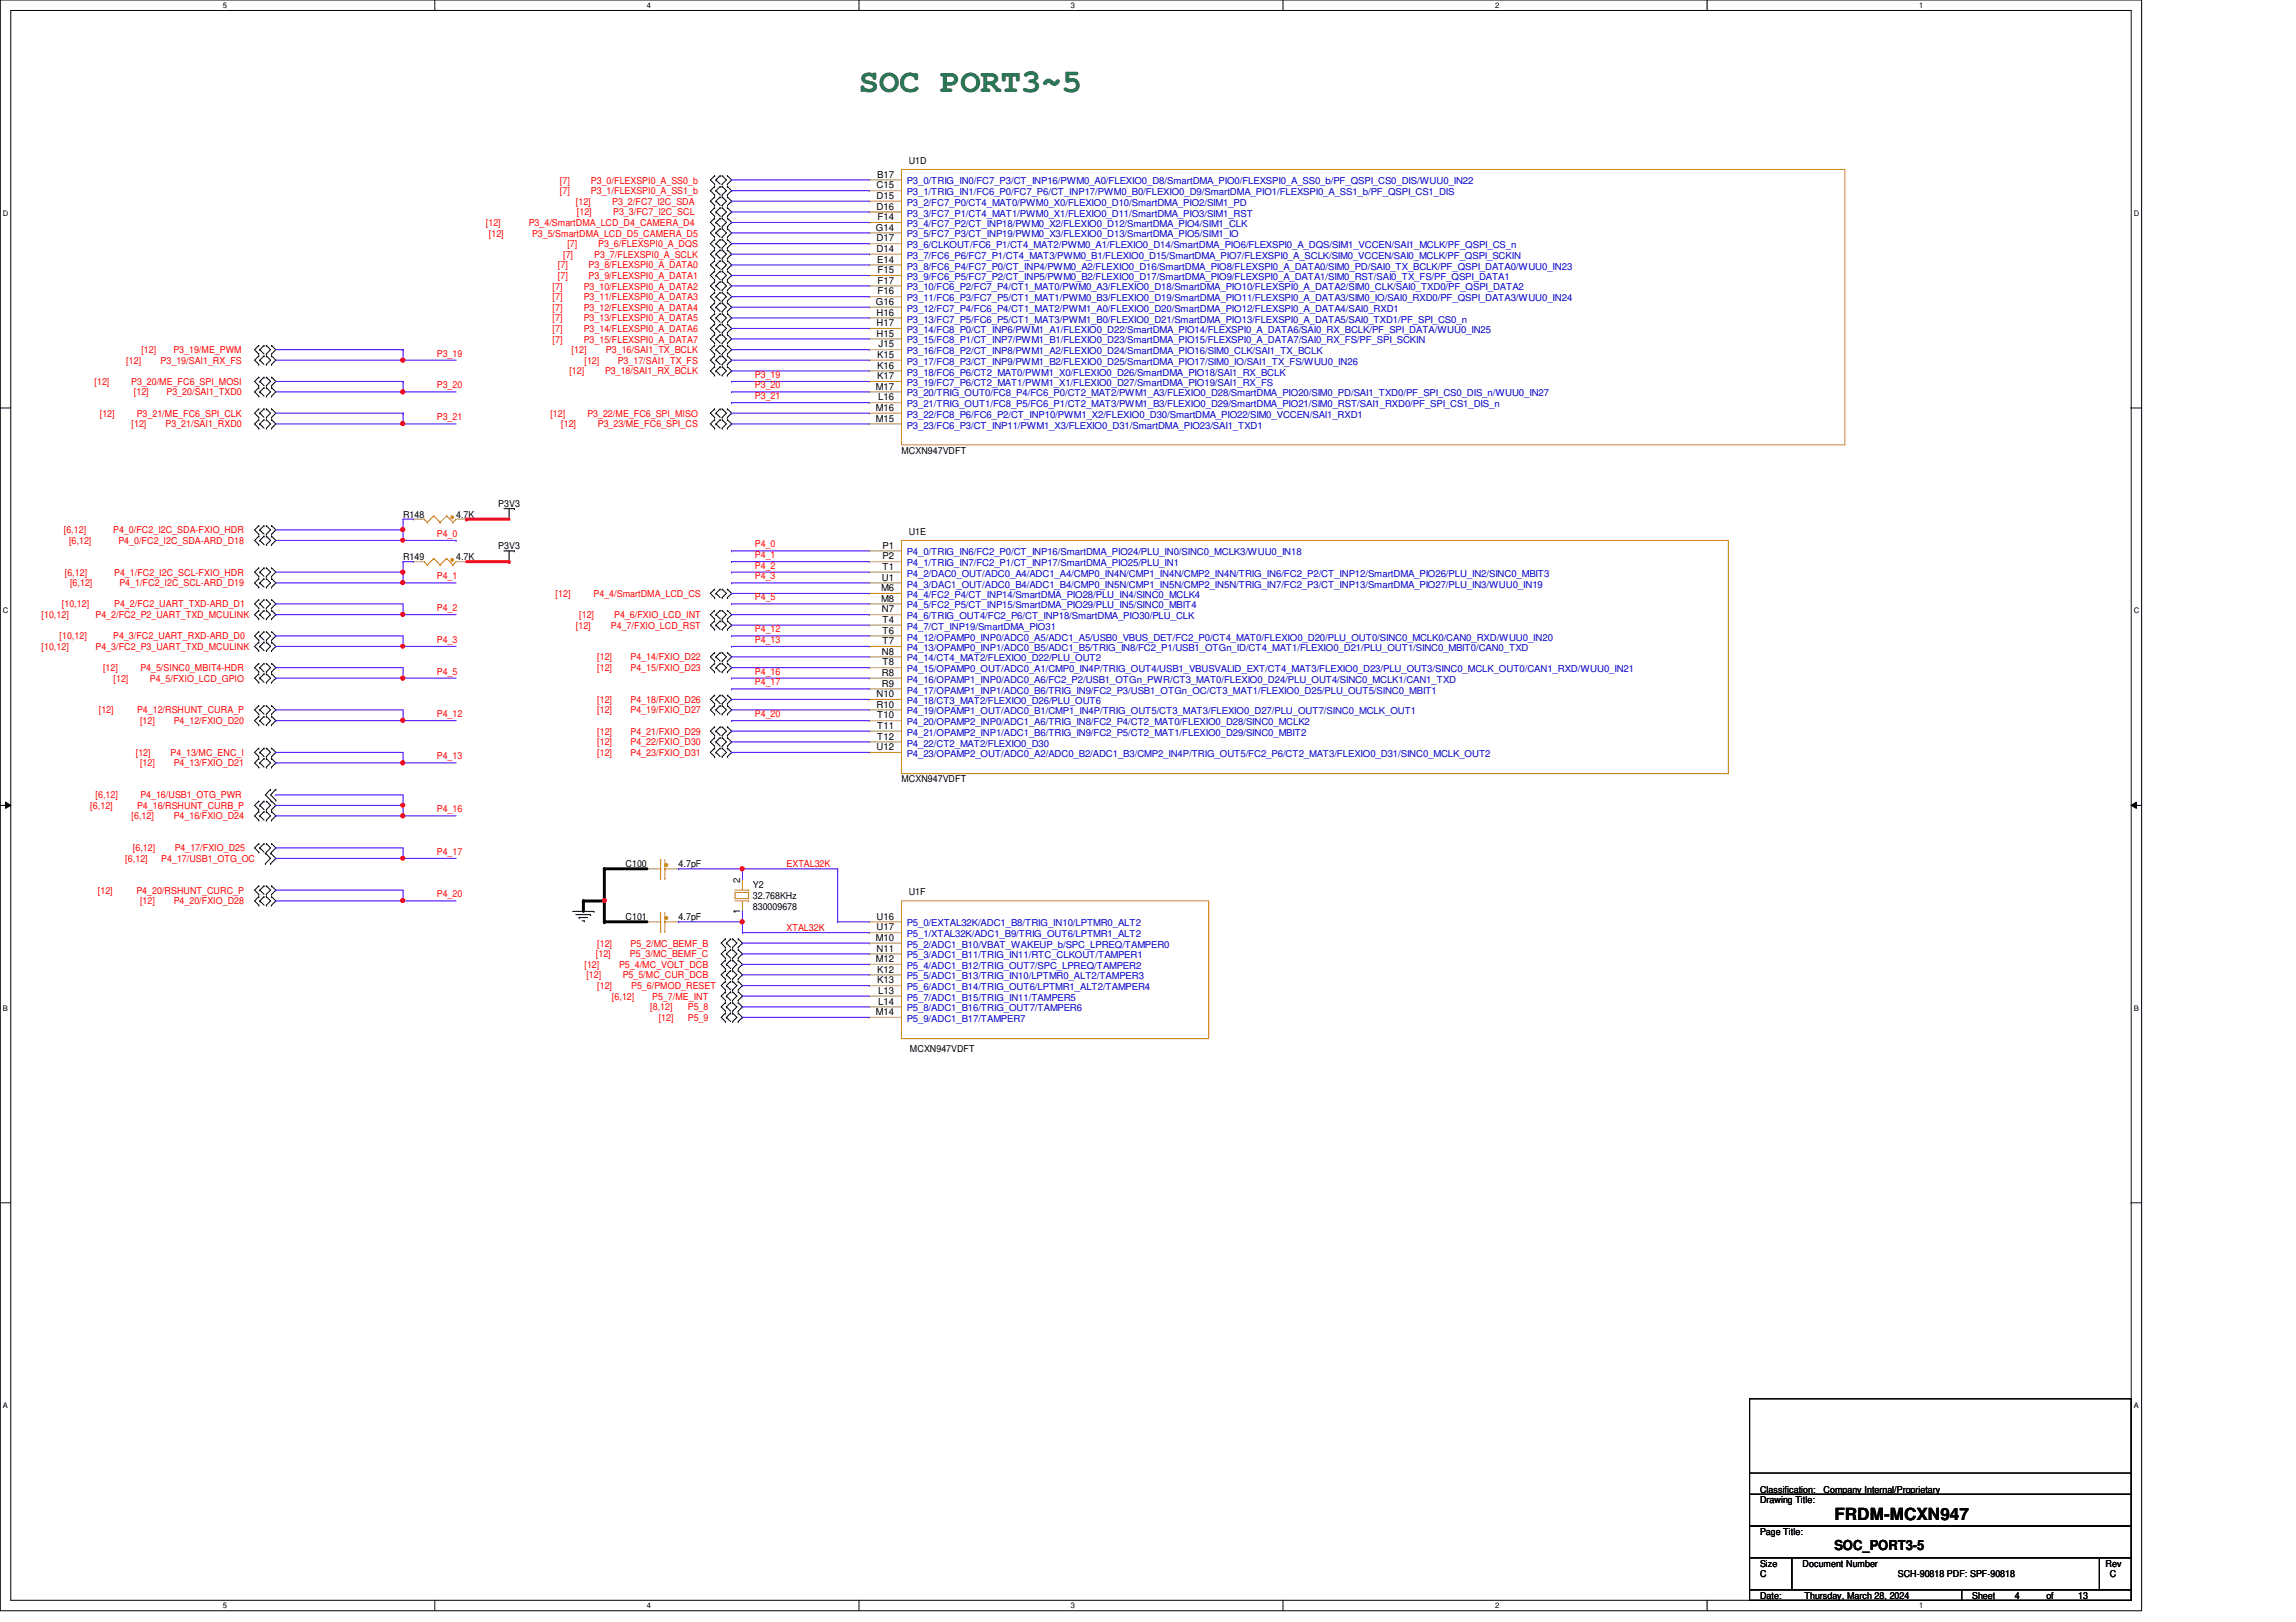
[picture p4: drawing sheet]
<svg xmlns="http://www.w3.org/2000/svg" width="297mm" height="210mm" viewBox="0 0 297 210" stroke-linecap="round" stroke-linejoin="round" font-family="sans-serif">
<defs><g id="words">
<text font-size="4.4" fill="#008000" x="111.1" y="11.9">SOC PORT3~5</text>
<text font-size="2.2" x="237.3" y="196.8">FRDM-MCXN947</text>
<text font-size="1.8" x="237.3" y="200.5">SOC_PORT3-5</text>
<g font-size="1.2" fill="#f00">
<text x="72.4" y="23.7">[7]</text>
<text x="76.5" y="23.7">P3_0/FLEXSPI0_A_SS0_b</text>
<text x="62.9" y="29.3">[12]</text>
<text x="68.4" y="29.3">P3_4/SmartDMA_LCD_D4_CAMERA_D4</text>
<text x="72.4" y="25.1">[7]</text>
<text x="74.5" y="26.5">[12]</text>
<text x="74.6" y="27.9">[12]</text>
<text x="76.5" y="25.1">P3_1/FLEXSPI0_A_SS1_b</text>
<text x="79.2" y="26.5">P3_2/FC7_I2C_SDA</text>
<text x="79.3" y="27.9">P3_3/FC7_I2C_SCL</text>
<text x="63.2" y="30.6">[12]</text>
<text x="68.8" y="30.6">P3_5/SmartDMA_LCD_D5_CAMERA_D5</text>
<text x="72.2" y="34.7">[7]</text>
<text x="72.9" y="33.4">[7]</text>
<text x="73.4" y="32">[7]</text>
<text x="76.2" y="34.7">P3_8/FLEXSPI0_A_DATA0</text>
<text x="76.9" y="33.4">P3_7/FLEXSPI0_A_SCLK</text>
<text x="77.4" y="32">P3_6/FLEXSPI0_A_DQS</text>
<text x="71.5" y="37.5">[7]</text>
<text x="71.5" y="38.9">[7]</text>
<text x="71.5" y="40.2">[7]</text>
<text x="71.5" y="41.6">[7]</text>
<text x="72.2" y="36.1">[7]</text>
<text x="75.5" y="37.5">P3_10/FLEXSPI0_A_DATA2</text>
<text x="75.5" y="38.9">P3_11/FLEXSPI0_A_DATA3</text>
<text x="75.5" y="40.2">P3_12/FLEXSPI0_A_DATA4</text>
<text x="75.5" y="41.6">P3_13/FLEXSPI0_A_DATA5</text>
<text x="76.2" y="36.1">P3_9/FLEXSPI0_A_DATA1</text>
<text x="16.3" y="47.1">[12]</text>
<text x="18.3" y="45.7">[12]</text>
<text x="20.8" y="47.1">P3_19/SAI1_RX_FS</text>
<text x="22.4" y="45.7">P3_19/ME_PWM</text>
<text x="56.5" y="46.1">P3_19</text>
<text x="71.5" y="43">[7]</text>
<text x="71.5" y="44.3">[7]</text>
<text x="74" y="45.7">[12]</text>
<text x="75.5" y="43">P3_14/FLEXSPI0_A_DATA6</text>
<text x="75.5" y="44.3">P3_15/FLEXSPI0_A_DATA7</text>
<text x="75.6" y="47.1">[12]</text>
<text x="78.4" y="45.7">P3_16/SAI1_TX_BCLK</text>
<text x="79.9" y="47.1">P3_17/SAI1_TX_FS</text>
<text x="12.2" y="49.8">[12]</text>
<text x="12.9" y="53.9">[12]</text>
<text x="17" y="49.8">P3_20/ME_FC6_SPI_MOSI</text>
<text x="17.3" y="51.2">[12]</text>
<text x="17.7" y="53.9">P3_21/ME_FC6_SPI_CLK</text>
<text x="21.5" y="51.2">P3_20/SAI1_TXD0</text>
<text x="56.5" y="50.2">P3_20</text>
<text x="71.2" y="53.9">[12]</text>
<text x="73.7" y="48.4">[12]</text>
<text x="76" y="53.9">P3_22/ME_FC6_SPI_MISO</text>
<text x="78.3" y="48.4">P3_18/SAI1_RX_BCLK</text>
<text x="97.7" y="48.9">P3_19</text>
<text x="97.7" y="50.2">P3_20</text>
<text x="97.7" y="51.6">P3_21</text>
<text x="17" y="55.3">[12]</text>
<text x="21.4" y="55.3">P3_21/SAI1_RXD0</text>
<text x="56.5" y="54.4">P3_21</text>
<text x="72.6" y="55.3">[12]</text>
<text x="77.3" y="55.3">P3_23/ME_FC6_SPI_CS</text>
<text x="8.3" y="69">[6,12]</text>
<text x="8.9" y="70.4">[6,12]</text>
<text x="14.6" y="69">P4_0/FC2_I2C_SDA-FXIO_HDR</text>
<text x="15.3" y="70.4">P4_0/FC2_I2C_SDA-ARD_D18</text>
<text x="56.5" y="69.5">P4_0</text>
<text x="97.7" y="70.8">P4_0</text>
<text x="8.4" y="74.5">[6,12]</text>
<text x="9.1" y="75.9">[6,12]</text>
<text x="14.8" y="74.5">P4_1/FC2_I2C_SCL-FXIO_HDR</text>
<text x="15.4" y="75.9">P4_1/FC2_I2C_SCL-ARD_D19</text>
<text x="56.5" y="75">P4_1</text>
<text x="71.9" y="77.3">[12]</text>
<text x="76.8" y="77.3">P4_4/SmartDMA_LCD_CS</text>
<text x="97.7" y="72.2">P4_1</text>
<text x="97.7" y="73.6">P4_2</text>
<text x="97.7" y="75">P4_3</text>
<text x="97.7" y="77.7">P4_5</text>
<text x="5.4" y="80">[10,12]</text>
<text x="7.7" y="82.7">[10,12]</text>
<text x="8" y="78.6">[10,12]</text>
<text x="12.4" y="80">P4_2/FC2_P2_UART_TXD_MCULINK</text>
<text x="14.6" y="82.7">P4_3/FC2_UART_RXD-ARD_D0</text>
<text x="14.8" y="78.6">P4_2/FC2_UART_TXD-ARD_D1</text>
<text x="56.5" y="79.1">P4_2</text>
<text x="56.5" y="83.2">P4_3</text>
<text x="74.5" y="81.4">[12]</text>
<text x="74.9" y="80">[12]</text>
<text x="79" y="81.4">P4_7/FXIO_LCD_RST</text>
<text x="79.5" y="80">P4_6/FXIO_LCD_INT</text>
<text x="97.7" y="81.8">P4_12</text>
<text x="97.7" y="83.2">P4_13</text>
<text x="5.4" y="84.1">[10,12]</text>
<text x="12.4" y="84.1">P4_3/FC2_P3_UART_TXD_MCULINK</text>
<text x="13.3" y="86.9">[12]</text>
<text x="14.7" y="88.2">[12]</text>
<text x="18.2" y="86.9">P4_5/SINC0_MBIT4-HDR</text>
<text x="19.4" y="88.2">P4_5/FXIO_LCD_GPIO</text>
<text x="56.5" y="87.3">P4_5</text>
<text x="77.3" y="85.5">[12]</text>
<text x="77.3" y="86.9">[12]</text>
<text x="81.6" y="85.5">P4_14/FXIO_D22</text>
<text x="81.6" y="86.9">P4_15/FXIO_D23</text>
<text x="97.7" y="87.3">P4_16</text>
<text x="97.7" y="88.7">P4_17</text>
<text x="12.8" y="92.3">[12]</text>
<text x="17.7" y="92.3">P4_12/RSHUNT_CURA_P</text>
<text x="18.1" y="93.7">[12]</text>
<text x="22.5" y="93.7">P4_12/FXIO_D20</text>
<text x="56.5" y="92.8">P4_12</text>
<text x="77.3" y="91">[12]</text>
<text x="77.3" y="92.3">[12]</text>
<text x="77.3" y="95.1">[12]</text>
<text x="81.6" y="91">P4_18/FXIO_D26</text>
<text x="81.6" y="92.3">P4_19/FXIO_D27</text>
<text x="81.6" y="95.1">P4_21/FXIO_D29</text>
<text x="97.7" y="92.8">P4_20</text>
<text x="17.6" y="97.8">[12]</text>
<text x="18.1" y="99.2">[12]</text>
<text x="22.1" y="97.8">P4_13/MC_ENC_I</text>
<text x="22.5" y="99.2">P4_13/FXIO_D21</text>
<text x="56.5" y="98.3">P4_13</text>
<text x="77.3" y="96.4">[12]</text>
<text x="77.3" y="97.8">[12]</text>
<text x="81.6" y="96.4">P4_22/FXIO_D30</text>
<text x="81.6" y="97.8">P4_23/FXIO_D31</text>
<text x="11.7" y="104.7">[6,12]</text>
<text x="12.4" y="103.3">[6,12]</text>
<text x="17" y="106">[6,12]</text>
<text x="17.7" y="104.7">P4_16/RSHUNT_CURB_P</text>
<text x="18.2" y="103.3">P4_16/USB1_OTG_PWR</text>
<text x="22.5" y="106">P4_16/FXIO_D24</text>
<text x="56.5" y="105.1">P4_16</text>
<text x="16.2" y="111.5">[6,12]</text>
<text x="17.2" y="110.2">[6,12]</text>
<text x="20.9" y="111.5">P4_17/USB1_OTG_OC</text>
<text x="22.6" y="110.2">P4_17/FXIO_D25</text>
<text x="56.5" y="110.6">P4_17</text>
<text x="101.8" y="112.2">EXTAL32K</text>
<text x="12.7" y="115.7">[12]</text>
<text x="17.6" y="115.7">P4_20/RSHUNT_CURC_P</text>
<text x="18.1" y="117">[12]</text>
<text x="22.5" y="117">P4_20/FXIO_D28</text>
<text x="56.5" y="116.1">P4_20</text>
<text x="75.6" y="125.3">[12]</text>
<text x="77.1" y="123.9">[12]</text>
<text x="77.3" y="122.5">[12]</text>
<text x="80.1" y="125.3">P5_4/MC_VOLT_DCB</text>
<text x="81.5" y="123.9">P5_3/MC_BEMF_C</text>
<text x="81.6" y="122.5">P5_2/MC_BEMF_B</text>
<text x="101.8" y="120.4">XTAL32K</text>
<text x="75.9" y="126.6">[12]</text>
<text x="77.3" y="128">[12]</text>
<text x="79.2" y="129.4">[6,12]</text>
<text x="80.6" y="126.6">P5_5/MC_CUR_DCB</text>
<text x="81.7" y="128">P5_6/PMOD_RESET</text>
<text x="84.1" y="130.7">[8,12]</text>
<text x="84.4" y="129.4">P5_7/ME_INT</text>
<text x="89" y="130.7">P5_8</text>
<text x="85.2" y="132.1">[12]</text>
<text x="89" y="132.1">P5_9</text>
</g>
<g font-size="1.2">
<text x="113.5" y="23">B17</text>
<text x="117.6" y="21.2">U1D</text>
<text x="113.3" y="29.8">G14</text>
<text x="113.4" y="24.4">C15</text>
<text x="113.4" y="25.7">D15</text>
<text x="113.4" y="27.1">D16</text>
<text x="113.5" y="28.5">F14</text>
<text x="113.4" y="31.2">D17</text>
<text x="113.4" y="32.6">D14</text>
<text x="113.5" y="34">E14</text>
<text x="113.5" y="35.3">F15</text>
<text x="113.3" y="39.5">G16</text>
<text x="113.4" y="40.9">H16</text>
<text x="113.5" y="36.7">F17</text>
<text x="113.5" y="38.1">F16</text>
<text x="113.4" y="42.2">H17</text>
<text x="113.4" y="43.6">H15</text>
<text x="113.5" y="46.3">K15</text>
<text x="113.5" y="47.7">K16</text>
<text x="113.7" y="45">J15</text>
<text x="113.3" y="50.4">M17</text>
<text x="113.3" y="53.2">M16</text>
<text x="113.5" y="49.1">K17</text>
<text x="113.6" y="51.8">L16</text>
<text x="113.3" y="54.6">M15</text>
<text x="116.6" y="58.7">MCXN947VDFT</text>
<text x="64.5" y="65.6">P3V3</text>
<text x="52.2" y="67">R148</text>
<text x="59" y="67">4.7K</text>
<text x="64.5" y="71.1">P3V3</text>
<text x="114.2" y="71">P1</text>
<text x="117.6" y="69.2">U1E</text>
<text x="52.2" y="72.4">R149</text>
<text x="59" y="72.4">4.7K</text>
<text x="114" y="76.5">M6</text>
<text x="114" y="77.9">M8</text>
<text x="114.1" y="75.1">U1</text>
<text x="114.2" y="72.4">P2</text>
<text x="114.2" y="73.7">T1</text>
<text x="114.1" y="79.2">N7</text>
<text x="114.2" y="82">T6</text>
<text x="114.2" y="83.4">T7</text>
<text x="114.2" y="80.6">T4</text>
<text x="114.1" y="84.7">N8</text>
<text x="114.1" y="87.5">R8</text>
<text x="114.1" y="88.9">R9</text>
<text x="114.2" y="86.1">T8</text>
<text x="113.4" y="90.2">N10</text>
<text x="113.4" y="91.6">R10</text>
<text x="113.5" y="93">T10</text>
<text x="113.5" y="94.3">T11</text>
<text x="113.5" y="95.7">T12</text>
<text x="113.4" y="97.1">U12</text>
<text x="116.6" y="101.3">MCXN947VDFT</text>
<text x="80.9" y="112.2">C100</text>
<text x="87.8" y="112.2">4.7pF</text>
<text x="80.9" y="119.1">C101</text>
<text x="87.8" y="119.1">4.7pF</text>
<text x="95.8" y="118.2" transform="rotate(-90 95.8 118.2)">1</text>
<text x="95.8" y="114.2" transform="rotate(-90 95.8 114.2)">2</text>
<text x="97.4" y="115">Y2</text>
<text x="97.4" y="116.3">32.768KHz</text>
<text x="97.4" y="117.7">830009678</text>
<text x="113.4" y="119">U16</text>
<text x="117.6" y="115.8">U1F</text>
<text x="113.3" y="121.8">M10</text>
<text x="113.3" y="124.5">M12</text>
<text x="113.4" y="120.4">U17</text>
<text x="113.4" y="123.1">N11</text>
<text x="113.5" y="125.9">K12</text>
<text x="113.3" y="131.4">M14</text>
<text x="113.5" y="127.3">K13</text>
<text x="113.6" y="128.6">L13</text>
<text x="113.6" y="130">L14</text>
<text x="117.7" y="136.1">MCXN947VDFT</text>
<text x="227.7" y="194.5">Drawing Title:</text>
<text x="227.7" y="193.2">Classification:</text>
<text x="235.9" y="193.2">Company Internal/Proprietary</text>
<text x="227.7" y="202.7">Size</text>
<text x="227.7" y="198.6">Page Title:</text>
<text x="233.2" y="202.7">Document Number</text>
<text x="272.4" y="202.7">Rev</text>
<text x="227.7" y="206.9">Date:</text>
<text x="227.7" y="204.1">C</text>
<text x="233.5" y="206.9">Thursday, March 28, 2024</text>
<text x="245.5" y="204.1">SCH-90818 PDF: SPF-90818</text>
<text x="255.1" y="206.9">Sheet</text>
<text x="260.6" y="206.9">4</text>
<text x="264.7" y="206.9">of</text>
<text x="268.9" y="206.9">13</text>
<text x="273" y="204.1">C</text>
</g>
<g font-size="1.2" fill="#00c">
<text x="117.3" y="23.9">P3_0/TRIG_IN0/FC7_P3/CT_INP16/PWM0_A0/FLEXIO0_D8/SmartDMA_PIO0/FLEXSPI0_A_SS0_b/PF_QSPI_CS0_DIS/WUU0_IN22</text>
<text x="117.3" y="25.3">P3_1/TRIG_IN1/FC6_P0/FC7_P6/CT_INP17/PWM0_B0/FLEXIO0_D9/SmartDMA_PIO1/FLEXSPI0_A_SS1_b/PF_QSPI_CS1_DIS</text>
<text x="117.3" y="26.6">P3_2/FC7_P0/CT4_MAT0/PWM0_X0/FLEXIO0_D10/SmartDMA_PIO2/SIM1_PD</text>
<text x="117.3" y="28">P3_3/FC7_P1/CT4_MAT1/PWM0_X1/FLEXIO0_D11/SmartDMA_PIO3/SIM1_RST</text>
<text x="117.3" y="29.4">P3_4/FC7_P2/CT_INP18/PWM0_X2/FLEXIO0_D12/SmartDMA_PIO4/SIM1_CLK</text>
<text x="117.3" y="30.7">P3_5/FC7_P3/CT_INP19/PWM0_X3/FLEXIO0_D13/SmartDMA_PIO5/SIM1_IO</text>
<text x="117.3" y="32.1">P3_6/CLKOUT/FC6_P1/CT4_MAT2/PWM0_A1/FLEXIO0_D14/SmartDMA_PIO6/FLEXSPI0_A_DQS/SIM1_VCCEN/SAI1_MCLK/PF_QSPI_CS_n</text>
<text x="117.3" y="33.5">P3_7/FC6_P6/FC7_P1/CT4_MAT3/PWM0_B1/FLEXIO0_D15/SmartDMA_PIO7/FLEXSPI0_A_SCLK/SIM0_VCCEN/SAI0_MCLK/PF_QSPI_SCKIN</text>
<text x="117.3" y="34.9">P3_8/FC6_P4/FC7_P0/CT_INP4/PWM0_A2/FLEXIO0_D16/SmartDMA_PIO8/FLEXSPI0_A_DATA0/SIM0_PD/SAI0_TX_BCLK/PF_QSPI_DATA0/WUU0_IN23</text>
<text x="117.3" y="37.6">P3_10/FC6_P2/FC7_P4/CT1_MAT0/PWM0_A3/FLEXIO0_D18/SmartDMA_PIO10/FLEXSPI0_A_DATA2/SIM0_CLK/SAI0_TXD0/PF_QSPI_DATA2</text>
<text x="117.3" y="39">P3_11/FC6_P3/FC7_P5/CT1_MAT1/PWM0_B3/FLEXIO0_D19/SmartDMA_PIO11/FLEXSPI0_A_DATA3/SIM0_IO/SAI0_RXD0/PF_QSPI_DATA3/WUU0_IN24</text>
<text x="117.3" y="40.3">P3_12/FC7_P4/FC6_P4/CT1_MAT2/PWM1_A0/FLEXIO0_D20/SmartDMA_PIO12/FLEXSPI0_A_DATA4/SAI0_RXD1</text>
<text x="117.3" y="41.7">P3_13/FC7_P5/FC6_P5/CT1_MAT3/PWM1_B0/FLEXIO0_D21/SmartDMA_PIO13/FLEXSPI0_A_DATA5/SAI0_TXD1/PF_SPI_CS0_n</text>
<text x="117.3" y="36.2">P3_9/FC6_P5/FC7_P2/CT_INP5/PWM0_B2/FLEXIO0_D17/SmartDMA_PIO9/FLEXSPI0_A_DATA1/SIM0_RST/SAI0_TX_FS/PF_QSPI_DATA1</text>
<text x="117.3" y="43.1">P3_14/FC8_P0/CT_INP6/PWM1_A1/FLEXIO0_D22/SmartDMA_PIO14/FLEXSPI0_A_DATA6/SAI0_RX_BCLK/PF_SPI_DATA/WUU0_IN25</text>
<text x="117.3" y="44.4">P3_15/FC8_P1/CT_INP7/PWM1_B1/FLEXIO0_D23/SmartDMA_PIO15/FLEXSPI0_A_DATA7/SAI0_RX_FS/PF_SPI_SCKIN</text>
<text x="117.3" y="45.8">P3_16/FC8_P2/CT_INP8/PWM1_A2/FLEXIO0_D24/SmartDMA_PIO16/SIM0_CLK/SAI1_TX_BCLK</text>
<text x="117.3" y="47.2">P3_17/FC8_P3/CT_INP9/PWM1_B2/FLEXIO0_D25/SmartDMA_PIO17/SIM0_IO/SAI1_TX_FS/WUU0_IN26</text>
<text x="117.3" y="48.6">P3_18/FC6_P6/CT2_MAT0/PWM1_X0/FLEXIO0_D26/SmartDMA_PIO18/SAI1_RX_BCLK</text>
<text x="117.3" y="50">P3_19/FC7_P6/CT2_MAT1/PWM1_X1/FLEXIO0_D27/SmartDMA_PIO19/SAI1_RX_FS</text>
<text x="117.3" y="51.3">P3_20/TRIG_OUT0/FC8_P4/FC6_P0/CT2_MAT2/PWM1_A3/FLEXIO0_D28/SmartDMA_PIO20/SIM0_PD/SAI1_TXD0/PF_SPI_CS0_DIS_n/WUU0_IN27</text>
<text x="117.3" y="52.7">P3_21/TRIG_OUT1/FC8_P5/FC6_P1/CT2_MAT3/PWM1_B3/FLEXIO0_D29/SmartDMA_PIO21/SIM0_RST/SAI1_RXD0/PF_SPI_CS1_DIS_n</text>
<text x="117.3" y="54.1">P3_22/FC8_P6/FC6_P2/CT_INP10/PWM1_X2/FLEXIO0_D30/SmartDMA_PIO22/SIM0_VCCEN/SAI1_RXD1</text>
<text x="117.3" y="55.5">P3_23/FC6_P3/CT_INP11/PWM1_X3/FLEXIO0_D31/SmartDMA_PIO23/SAI1_TXD1</text>
<text x="117.3" y="71.9">P4_0/TRIG_IN6/FC2_P0/CT_INP16/SmartDMA_PIO24/PLU_IN0/SINC0_MCLK3/WUU0_IN18</text>
<text x="117.3" y="73.3">P4_1/TRIG_IN7/FC2_P1/CT_INP17/SmartDMA_PIO25/PLU_IN1</text>
<text x="117.3" y="74.6">P4_2/DAC0_OUT/ADC0_A4/ADC1_A4/CMP0_IN4N/CMP1_IN4N/CMP2_IN4N/TRIG_IN6/FC2_P2/CT_INP12/SmartDMA_PIO26/PLU_IN2/SINC0_MBIT3</text>
<text x="117.3" y="76">P4_3/DAC1_OUT/ADC0_B4/ADC1_B4/CMP0_IN5N/CMP1_IN5N/CMP2_IN5N/TRIG_IN7/FC2_P3/CT_INP13/SmartDMA_PIO27/PLU_IN3/WUU0_IN19</text>
<text x="117.3" y="77.4">P4_4/FC2_P4/CT_INP14/SmartDMA_PIO28/PLU_IN4/SINC0_MCLK4</text>
<text x="117.3" y="82.9">P4_12/OPAMP0_INP0/ADC0_A5/ADC1_A5/USB0_VBUS_DET/FC2_P0/CT4_MAT0/FLEXIO0_D20/PLU_OUT0/SINC0_MCLK0/CAN0_RXD/WUU0_IN20</text>
<text x="117.3" y="78.7">P4_5/FC2_P5/CT_INP15/SmartDMA_PIO29/PLU_IN5/SINC0_MBIT4</text>
<text x="117.3" y="80.1">P4_6/TRIG_OUT4/FC2_P6/CT_INP18/SmartDMA_PIO30/PLU_CLK</text>
<text x="117.3" y="81.5">P4_7/CT_INP19/SmartDMA_PIO31</text>
<text x="117.3" y="84.2">P4_13/OPAMP0_INP1/ADC0_B5/ADC1_B5/TRIG_IN8/FC2_P1/USB1_OTGn_ID/CT4_MAT1/FLEXIO0_D21/PLU_OUT1/SINC0_MBIT0/CAN0_TXD</text>
<text x="117.3" y="85.6">P4_14/CT4_MAT2/FLEXIO0_D22/PLU_OUT2</text>
<text x="117.3" y="87">P4_15/OPAMP0_OUT/ADC0_A1/CMP0_IN4P/TRIG_OUT4/USB1_VBUSVALID_EXT/CT4_MAT3/FLEXIO0_D23/PLU_OUT3/SINC0_MCLK_OUT0/CAN1_RXD/WUU0_IN21</text>
<text x="117.3" y="88.3">P4_16/OPAMP1_INP0/ADC0_A6/FC2_P2/USB1_OTGn_PWR/CT3_MAT0/FLEXIO0_D24/PLU_OUT4/SINC0_MCLK1/CAN1_TXD</text>
<text x="117.3" y="89.7">P4_17/OPAMP1_INP1/ADC0_B6/TRIG_IN9/FC2_P3/USB1_OTGn_OC/CT3_MAT1/FLEXIO0_D25/PLU_OUT5/SINC0_MBIT1</text>
<text x="117.3" y="91.1">P4_18/CT3_MAT2/FLEXIO0_D26/PLU_OUT6</text>
<text x="117.3" y="92.5">P4_19/OPAMP1_OUT/ADC0_B1/CMP1_IN4P/TRIG_OUT5/CT3_MAT3/FLEXIO0_D27/PLU_OUT7/SINC0_MCLK_OUT1</text>
<text x="117.3" y="93.9">P4_20/OPAMP2_INP0/ADC1_A6/TRIG_IN8/FC2_P4/CT2_MAT0/FLEXIO0_D28/SINC0_MCLK2</text>
<text x="117.3" y="95.2">P4_21/OPAMP2_INP1/ADC1_B6/TRIG_IN9/FC2_P5/CT2_MAT1/FLEXIO0_D29/SINC0_MBIT2</text>
<text x="117.3" y="96.6">P4_22/CT2_MAT2/FLEXIO0_D30</text>
<text x="117.3" y="98">P4_23/OPAMP2_OUT/ADC0_A2/ADC0_B2/ADC1_B3/CMP2_IN4P/TRIG_OUT5/FC2_P6/CT2_MAT3/FLEXIO0_D31/SINC0_MCLK_OUT2</text>
<text x="117.3" y="119.9">P5_0/EXTAL32K/ADC1_B8/TRIG_IN10/LPTMR0_ALT2</text>
<text x="117.3" y="121.3">P5_1/XTAL32K/ADC1_B9/TRIG_OUT6/LPTMR1_ALT2</text>
<text x="117.3" y="122.6">P5_2/ADC1_B10/VBAT_WAKEUP_b/SPC_LPREQ/TAMPER0</text>
<text x="117.3" y="124">P5_3/ADC1_B11/TRIG_IN11/RTC_CLKOUT/TAMPER1</text>
<text x="117.3" y="125.4">P5_4/ADC1_B12/TRIG_OUT7/SPC_LPREQ/TAMPER2</text>
<text x="117.3" y="126.7">P5_5/ADC1_B13/TRIG_IN10/LPTMR0_ALT2/TAMPER3</text>
<text x="117.3" y="128.1">P5_6/ADC1_B14/TRIG_OUT6/LPTMR1_ALT2/TAMPER4</text>
<text x="117.3" y="129.5">P5_7/ADC1_B15/TRIG_IN11/TAMPER5</text>
<text x="117.3" y="130.9">P5_8/ADC1_B16/TRIG_OUT7/TAMPER6</text>
<text x="117.3" y="132.2">P5_9/ADC1_B17/TAMPER7</text>
</g>
<g font-size="1">
<text x="28.8" y="1">5</text>
<text x="83.7" y="1">4</text>
<text x="138.6" y="1">3</text>
<text x="193.4" y="1">2</text>
<text x="248.3" y="1">1</text>
<text x=".4" y="27.9">D</text>
<text x="276.1" y="27.9">D</text>
<text x=".4" y="79.4">C</text>
<text x="276.1" y="79.4">C</text>
<text x=".4" y="130.8">B</text>
<text x="276.1" y="130.8">B</text>
<text x=".4" y="182.2">A</text>
<text x="276.1" y="182.2">A</text>
<text x="28.8" y="208.1">5</text>
<text x="83.7" y="208.1">4</text>
<text x="138.6" y="208.1">3</text>
<text x="193.4" y="208.1">2</text>
<text x="248.3" y="208.1">1</text>
</g>
</g></defs>
<path d="M0 0h277.1v208.4h-277.1zM1.4 1.4h274.3v205.7h-274.3z" fill="none" stroke="#000" stroke-width=".13"/>
<g fill="#fff">
<path d="M28.8 .1h.6v1.1h-.6z"/>
<path d="M28.8 207.2h.6v1.1h-.6z"/>
</g>
<path d="M56.3 0v1.4M56.3 207.1v1.3" fill="none" stroke="#000" stroke-width=".13"/>
<g fill="#fff">
<path d="M83.7 .1h.5v1.1h-.5z"/>
<path d="M83.7 207.2h.5v1.1h-.5z"/>
</g>
<path d="M111.1 0v1.4M111.1 207.1v1.3" fill="none" stroke="#000" stroke-width=".13"/>
<g fill="#fff">
<path d="M138.6 .1h.5v1.1h-.5z"/>
<path d="M138.6 207.2h.5v1.1h-.5z"/>
</g>
<path d="M166 0v1.4M166 207.1v1.3" fill="none" stroke="#000" stroke-width=".13"/>
<g fill="#fff">
<path d="M193.4 .1h.6v1.1h-.6z"/>
<path d="M193.4 207.2h.6v1.1h-.6z"/>
</g>
<path d="M220.8 0v1.4M220.8 207.1v1.3" fill="none" stroke="#000" stroke-width=".13"/>
<g fill="#fff">
<path d="M248.3 .1h.5v1.1h-.5z"/>
<path d="M248.3 207.2h.5v1.1h-.5z"/>
<path d="M.4 27.1h.7v1.1h-.7z"/>
<path d="M276.1 27.1h.7v1.1h-.7z"/>
<path d="M.4 78.5h.7v1.1h-.7z"/>
<path d="M276.1 78.5h.7v1.1h-.7z"/>
</g>
<path d="M0 52.8h1.4M275.7 52.8h1.4" fill="none" stroke="#000" stroke-width=".13"/>
<g fill="#fff">
<path d="M.4 129.9h.6v1.1h-.6z"/>
<path d="M276.1 129.9h.6v1.1h-.6z"/>
</g>
<path d="M0 104.2h1.4M.7 103.8l.7 .4-.7 .4zM275.7 104.2l.7-.4v.8zM275.7 104.2h1.4" fill="none" stroke="#000" stroke-width=".13"/>
<path d="M.7 103.8l.7 .4-.7 .4zM275.7 104.2l.7-.4v.8z" fill="#000"/>
<g fill="#fff">
<path d="M.4 181.4h.6v1.1h-.6z"/>
<path d="M276.1 181.4h.6v1.1h-.6z"/>
</g>
<g fill="none" stroke="#000" stroke-width=".13">
<path d="M92.5 23.8h.1M92.5 22.7h.1M92.5 26.6h.1M92.5 25.5h.1M92.5 28h.1M92.5 26.9h.1M92.5 30.7h.1M92.5 29.6h.1M92.5 32.1h.1M92.5 31h.1M92.5 33.4h.1M92.5 32.3h.1"/>
<path d="M92.5 34.8h.1M92.5 33.7h.1M92.5 36.2h.1M92.5 35.1h.1M92.5 37.5h.1M92.5 36.4h.1M92.5 38.9h.1M92.5 37.8h.1M92.5 39.2h.1M92.5 29.3h.1M92.5 28.2h.1M92.5 25.2h.1"/>
<path d="M92.5 24.1h.1M92.5 33.7l-.6 .6 .6 .5M92.5 25.5l-.6 .5 .6 .6M92.5 22.7l-.6 .6 .6 .5M92.5 28.2l-.6 .6 .6 .5M92.5 24.1l-.6 .6 .6 .5M92.5 26.9l-.6 .5 .6 .6M92.5 32.3l-.6 .6 .6 .5M92.5 29.6l-.6 .5 .6 .6M92.5 31l-.6 .5 .6 .6M92.5 35.1l-.6 .5 .6 .6M92.5 37.8l-.6 .6 .6 .5"/>
<path d="M92.5 39.2l-.6 .6 .6 .5M92.5 36.4l-.6 .6 .6 .5M92.6 23.3h.1M92.6 26h.1M92.6 27.4h.1M92.6 30.1h.1M92.6 31.5h.1M92.6 32.9h.1M92.6 34.3h.1M92.6 35.6h.1M92.6 37h.1M92.6 38.4h.1"/>
<path d="M92.6 39.8h.1M92.6 28.8h.1M92.6 24.7h.1M92.6 23.3l.6 .5M92.6 24.7l.6 .5M92.6 26l.6 .6M92.6 27.4l.6 .6M92.6 28.8l.6 .5M92.6 30.1l.6 .6M92.6 31.5l.6 .6M92.6 32.9l.6 .5M92.6 34.3l.6 .5"/>
<path d="M92.6 35.6l.6 .6M92.6 37l.6 .5M92.6 38.4l.6 .5M92.6 39.8l.6 .5M93.2 22.7h.1M93.2 25.5h.1M93.2 26.9h.1M93.2 29.6h.1M93.2 31h.1M93.2 32.3h.1M93.2 33.7h.1M93.2 35.1h.1"/>
<path d="M93.2 36.4h.1M93.2 37.8h.1M93.2 39.2h.1M93.2 28.2h.1M93.2 24.1h.1M93.2 35.1l-.6 .5M93.2 22.7l-.6 .6M93.2 25.5l-.6 .5M93.2 28.2l-.6 .6M93.2 26.9l-.6 .5M93.2 29.6l-.6 .5M93.2 32.3l-.6 .6"/>
<path d="M93.2 31l-.6 .5M93.2 33.7l-.6 .6M93.2 36.4l-.6 .6M93.2 39.2l-.6 .6M93.2 37.8l-.6 .6M93.2 24.1l-.6 .6M93.4 22.7h.1M93.4 23.8h.1M93.4 25.5h.1M93.4 26.6h.1M93.4 26.9h.1M93.4 28h.1"/>
<path d="M93.4 29.6h.1M93.4 30.7h.1M93.4 31h.1M93.4 32.1h.1M93.4 32.3h.1M93.4 33.4h.1M93.4 33.7h.1M93.4 34.8h.1M93.4 35.1h.1M93.4 36.2h.1M93.4 36.4h.1M93.4 37.5h.1"/>
<path d="M93.4 37.8h.1M93.4 38.9h.1M93.4 39.2h.1M93.4 28.2h.1M93.4 29.3h.1M93.4 24.1h.1M93.4 25.2h.1M93.4 22.7l.6 .6-.6 .5M93.4 25.5l.6 .5-.6 .6M93.4 24.1l.6 .6-.6 .5M93.4 26.9l.6 .5-.6 .6M93.4 29.6l.6 .5-.6 .6"/>
<path d="M93.4 28.2l.6 .6-.6 .5M93.4 31l.6 .5-.6 .6M93.4 32.3l.6 .6-.6 .5M93.4 33.7l.6 .6-.6 .5M93.4 35.1l.6 .5-.6 .6M93.4 36.4l.6 .6-.6 .5M93.4 37.8l.6 .6-.6 .5M93.4 39.2l.6 .6-.6 .5M94.1 22.7h.1M94.1 23.8h.1M94.1 25.5h.1M94.1 26.6h.1"/>
<path d="M94.1 26.9h.1M94.1 28h.1M94.1 29.6h.1M94.1 30.7h.1M94.1 31h.1M94.1 32.1h.1M94.1 32.3h.1M94.1 33.4h.1M94.1 33.7h.1M94.1 34.8h.1M94.1 35.1h.1M94.1 36.2h.1"/>
<path d="M94.1 36.4h.1M94.1 37.5h.1M94.1 37.8h.1M94.1 38.9h.1M94.1 39.2h.1M94.1 28.2h.1M94.1 29.3h.1M94.1 24.1h.1M94.1 25.2h.1M94.1 33.7l.6 .6-.6 .5M94.1 31l.6 .5-.6 .6M94.1 22.7l.6 .6-.6 .5"/>
<path d="M94.1 25.5l.6 .5-.6 .6M94.1 28.2l.6 .6-.6 .5M94.1 26.9l.6 .5-.6 .6M94.1 24.1l.6 .6-.6 .5M94.1 29.6l.6 .5-.6 .6M94.1 32.3l.6 .6-.6 .5M94.1 35.1l.6 .5-.6 .6M94.1 36.4l.6 .6-.6 .5M94.1 37.8l.6 .6-.6 .5M94.1 39.2l.6 .6-.6 .5M33.5 45.8h.1M33.5 44.7h.1"/>
<path d="M33.5 47.2h.1M33.5 46.1h.1M33.5 49.9h.1M33.5 48.8h.1M33.5 51.3h.1M33.5 50.2h.1M33.5 54h.1M33.5 52.9h.1M33.5 55.4h.1M33.5 54.3h.1M33.5 44.7l-.6 .6 .6 .5M33.5 48.8l-.6 .6 .6 .5"/>
<path d="M33.5 46.1l-.6 .5 .6 .6M33.5 52.9l-.6 .6 .6 .5M33.5 50.2l-.6 .5 .6 .6M33.5 54.3l-.6 .6 .6 .5M33.6 45.3h.1M33.6 46.6h.1M33.6 49.4h.1M33.6 50.7h.1M33.6 53.5h.1M33.6 54.9h.1M33.6 45.3l.6 .5M33.6 46.6l.6 .6"/>
<path d="M33.6 49.4l.6 .5M33.6 50.7l.6 .6M33.6 53.5l.6 .5M33.6 54.9l.6 .5M34.2 44.7h.1M34.2 46.1h.1M34.2 48.8h.1M34.2 50.2h.1M34.2 52.9h.1M34.2 54.3h.1M34.2 44.7l-.6 .6M34.2 46.1l-.6 .5"/>
<path d="M34.2 48.8l-.6 .6M34.2 50.2l-.6 .5M34.2 54.3l-.6 .6M34.2 52.9l-.6 .6M34.5 44.7h.1M34.5 45.8h.1M34.5 46.1h.1M34.5 47.2h.1M34.5 48.8h.1M34.5 49.9h.1M34.5 50.2h.1M34.5 51.3h.1"/>
<path d="M34.5 52.9h.1M34.5 54h.1M34.5 54.3h.1M34.5 55.4h.1M34.5 44.7l.5 .6-.5 .5M34.5 46.1l.5 .5-.5 .6M34.5 48.8l.5 .6-.5 .5M34.5 50.2l.5 .5-.5 .6M34.5 52.9l.5 .6-.5 .5M34.5 54.3l.5 .6-.5 .5M35.1 44.7h.1M35.1 45.8h.1"/>
<path d="M35.1 46.1h.1M35.1 47.2h.1M35.1 48.8h.1M35.1 49.9h.1M35.1 50.2h.1M35.1 51.3h.1M35.1 52.9h.1M35.1 54h.1M35.1 54.3h.1M35.1 55.4h.1M35.1 44.7l.6 .6-.6 .5M35.1 46.1l.6 .5-.6 .6"/>
<path d="M35.1 48.8l.6 .6-.6 .5M35.1 50.2l.6 .5-.6 .6M35.1 52.9l.6 .6-.6 .5M35.1 54.3l.6 .6-.6 .5M92.5 40.3h.1M92.5 41.7h.1M92.5 40.6h.1M92.5 43.1h.1M92.5 42h.1M92.5 44.4h.1M92.5 43.3h.1M92.5 45.8h.1"/>
<path d="M92.5 44.7h.1M92.5 47.2h.1M92.5 46.1h.1M92.5 48.6h.1M92.5 47.5h.1M92.5 54h.1M92.5 52.9h.1M92.5 55.4h.1M92.5 54.3h.1M92.5 46.1l-.6 .5 .6 .6M92.5 40.6l-.6 .5 .6 .6M92.5 42l-.6 .5 .6 .6"/>
<path d="M92.5 44.7l-.6 .6 .6 .5M92.5 43.3l-.6 .6 .6 .5M92.5 47.5l-.6 .5 .6 .6M92.5 52.9l-.6 .6 .6 .5M92.5 54.3l-.6 .6 .6 .5M92.6 41.1h.1M92.6 42.5h.1M92.6 43.9h.1M92.6 45.3h.1M92.6 46.6h.1M92.6 48h.1M92.6 53.5h.1"/>
<path d="M92.6 54.9h.1M92.6 41.1l.6 .6M92.6 42.5l.6 .6M92.6 43.9l.6 .5M92.6 45.3l.6 .5M92.6 46.6l.6 .6M92.6 48l.6 .6M92.6 53.5l.6 .5M92.6 54.9l.6 .5M93.2 40.6h.1M93.2 42h.1M93.2 43.3h.1"/>
<path d="M93.2 44.7h.1M93.2 46.1h.1M93.2 47.5h.1M93.2 52.9h.1M93.2 54.3h.1M93.2 46.1l-.6 .5M93.2 42l-.6 .5M93.2 40.6l-.6 .5M93.2 43.3l-.6 .6M93.2 44.7l-.6 .6M93.2 47.5l-.6 .5M93.2 52.9l-.6 .6"/>
<path d="M93.2 54.3l-.6 .6M93.4 40.3h.1M93.4 40.6h.1M93.4 41.7h.1M93.4 42h.1M93.4 43.1h.1M93.4 43.3h.1M93.4 44.4h.1M93.4 44.7h.1M93.4 45.8h.1M93.4 46.1h.1M93.4 47.2h.1"/>
<path d="M93.4 47.5h.1M93.4 48.6h.1M93.4 52.9h.1M93.4 54h.1M93.4 54.3h.1M93.4 55.4h.1M93.4 44.7l.6 .6-.6 .5M93.4 40.6l.6 .5-.6 .6M93.4 42l.6 .5-.6 .6M93.4 43.3l.6 .6-.6 .5M93.4 46.1l.6 .5-.6 .6M93.4 47.5l.6 .5-.6 .6"/>
<path d="M93.4 52.9l.6 .6-.6 .5M93.4 54.3l.6 .6-.6 .5M94.1 40.3h.1M94.1 40.6h.1M94.1 41.7h.1M94.1 42h.1M94.1 43.1h.1M94.1 43.3h.1M94.1 44.4h.1M94.1 44.7h.1M94.1 45.8h.1M94.1 46.1h.1"/>
<path d="M94.1 47.2h.1M94.1 47.5h.1M94.1 48.6h.1M94.1 52.9h.1M94.1 54h.1M94.1 54.3h.1M94.1 55.4h.1M94.1 43.3l.6 .6-.6 .5M94.1 52.9l.6 .6-.6 .5M94.1 54.3l.6 .6-.6 .5M94.1 40.6l.6 .5-.6 .6M94.1 42l.6 .5-.6 .6"/>
<path d="M94.1 44.7l.6 .6-.6 .5M94.1 46.1l.6 .5-.6 .6M94.1 47.5l.6 .5-.6 .6M33.5 69.1h.1M33.5 68h.1M33.5 70.5h.1M33.5 69.4h.1M33.5 74.6h.1M33.5 73.5h.1M33.5 76h.1M33.5 74.9h.1M33.5 79h.1"/>
<path d="M33.5 78.7h.1M33.5 77.6h.1M33.5 68l-.6 .6 .6 .5M33.5 69.4l-.6 .5 .6 .6M33.5 73.5l-.6 .5 .6 .6M33.5 74.9l-.6 .5 .6 .6M33.5 79l-.6 .5 .6 .6M33.5 77.6l-.6 .5 .6 .6M33.6 68.6h.1M33.6 69.9h.1M33.6 74h.1M33.6 75.4h.1"/>
<path d="M33.6 79.5h.1M33.6 78.1h.1M33.6 68.6l.6 .5M33.6 69.9l.6 .6M33.6 74l.6 .6M33.6 75.4l.6 .6M33.6 78.1l.6 .6M33.6 79.5l.6 .6M34.2 68h.1M34.2 69.4h.1M34.2 73.5h.1M34.2 74.9h.1"/>
<path d="M34.2 79h.1M34.2 77.6h.1M34.2 68l-.6 .6M34.2 69.4l-.6 .5M34.2 74.9l-.6 .5M34.2 73.5l-.6 .5M34.2 79l-.6 .5M34.2 77.6l-.6 .5M34.5 68h.1M34.5 69.1h.1M34.5 69.4h.1M34.5 70.5h.1"/>
<path d="M34.5 73.5h.1M34.5 74.6h.1M34.5 74.9h.1M34.5 76h.1M34.5 79h.1M34.5 77.6h.1M34.5 78.7h.1M34.5 68l.5 .6-.5 .5M34.5 69.4l.5 .5-.5 .6M34.5 73.5l.5 .5-.5 .6M34.5 74.9l.5 .5-.5 .6M34.5 79l.5 .5-.5 .6"/>
<path d="M34.5 77.6l.5 .5-.5 .6M35.1 68h.1M35.1 69.1h.1M35.1 69.4h.1M35.1 70.5h.1M35.1 73.5h.1M35.1 74.6h.1M35.1 74.9h.1M35.1 76h.1M35.1 79h.1M35.1 77.6h.1M35.1 78.7h.1"/>
<path d="M35.1 68l.6 .6-.6 .5M35.1 69.4l.6 .5-.6 .6M35.1 73.5l.6 .5-.6 .6M35.1 74.9l.6 .5-.6 .6M35.1 79l.6 .5-.6 .6M35.1 77.6l.6 .5-.6 .6M65.2 65.8h1.3M65.2 71.3h1.3M65.9 67.2h.1M65.9 72.7h.1M65.9 65.8v1.4M65.9 71.3v1.4"/>
<path d="M66.5 65.8h.1M66.5 71.3h.1M92.5 77.3h.1M92.5 76.2h.1M92.5 79h.1M92.5 79l-.6 .5 .6 .6M92.5 76.2l-.6 .6 .6 .5M92.6 76.8h.1M92.6 79.5h.1M92.6 76.8l.6 .5M92.6 79.5l.6 .6M93.2 76.2h.1"/>
<path d="M93.2 79h.1M93.2 76.2l-.6 .6M93.2 79l-.6 .5M93.4 76.2h.1M93.4 77.3h.1M93.4 79h.1M93.4 76.2l.6 .6-.6 .5M93.4 79l.6 .5-.6 .6M94.1 76.2h.1M94.1 77.3h.1M94.1 79h.1M94.1 76.2l.6 .6-.6 .5"/>
<path d="M94.1 79l.6 .5-.6 .6M33.5 92.4h.1M33.5 91.3h.1M33.5 93.8h.1M33.5 92.7h.1M33.5 97.9h.1M33.5 96.8h.1M33.5 87h.1M33.5 85.9h.1M33.5 88.3h.1M33.5 87.2h.1M33.5 99.3h.1"/>
<path d="M33.5 98.2h.1M33.5 80.1h.1M33.5 84.2h.1M33.5 83.1h.1M33.5 82.8h.1M33.5 81.7h.1M33.5 91.3l-.6 .6 .6 .5M33.5 92.7l-.6 .6 .6 .5M33.5 81.7l-.6 .6 .6 .5M33.5 85.9l-.6 .5 .6 .6M33.5 96.8l-.6 .6 .6 .5M33.5 87.2l-.6 .6 .6 .5"/>
<path d="M33.5 98.2l-.6 .5 .6 .6M33.5 83.1l-.6 .6 .6 .5M33.6 91.9h.1M33.6 93.3h.1M33.6 97.4h.1M33.6 86.4h.1M33.6 87.8h.1M33.6 98.7h.1M33.6 83.7h.1M33.6 82.3h.1M33.6 91.9l.6 .5M33.6 93.3l.6 .5"/>
<path d="M33.6 97.4l.6 .5M33.6 86.4l.6 .6M33.6 87.8l.6 .5M33.6 98.7l.6 .6M33.6 83.7l.6 .5M33.6 82.3l.6 .5M34.2 91.3h.1M34.2 92.7h.1M34.2 96.8h.1M34.2 85.9h.1M34.2 87.2h.1M34.2 98.2h.1"/>
<path d="M34.2 83.1h.1M34.2 81.7h.1M34.2 92.7l-.6 .6M34.2 91.3l-.6 .6M34.2 81.7l-.6 .6M34.2 85.9l-.6 .5M34.2 96.8l-.6 .6M34.2 87.2l-.6 .6M34.2 98.2l-.6 .5M34.2 83.1l-.6 .6M34.5 91.3h.1M34.5 92.4h.1"/>
<path d="M34.5 92.7h.1M34.5 93.8h.1M34.5 96.8h.1M34.5 97.9h.1M34.5 85.9h.1M34.5 87h.1M34.5 87.2h.1M34.5 88.3h.1M34.5 98.2h.1M34.5 99.3h.1M34.5 80.1h.1M34.5 83.1h.1"/>
<path d="M34.5 84.2h.1M34.5 81.7h.1M34.5 82.8h.1M34.5 91.3l.5 .6-.5 .5M34.5 92.7l.5 .6-.5 .5M34.5 81.7l.5 .6-.5 .5M34.5 83.1l.5 .6-.5 .5M34.5 87.2l.5 .6-.5 .5M34.5 96.8l.5 .6-.5 .5M34.5 85.9l.5 .5-.5 .6M34.5 98.2l.5 .5-.5 .6M35.1 91.3h.1"/>
<path d="M35.1 92.4h.1M35.1 92.7h.1M35.1 93.8h.1M35.1 96.8h.1M35.1 97.9h.1M35.1 85.9h.1M35.1 87h.1M35.1 87.2h.1M35.1 88.3h.1M35.1 98.2h.1M35.1 99.3h.1M35.1 80.1h.1"/>
<path d="M35.1 83.1h.1M35.1 84.2h.1M35.1 81.7h.1M35.1 82.8h.1M35.1 91.3l.6 .6-.6 .5M35.1 92.7l.6 .6-.6 .5M35.1 81.7l.6 .6-.6 .5M35.1 85.9l.6 .5-.6 .6M35.1 83.1l.6 .6-.6 .5M35.1 87.2l.6 .6-.6 .5M35.1 96.8l.6 .6-.6 .5M35.1 98.2l.6 .5-.6 .6"/>
<path d="M92.5 80.1h.1M92.5 81.4h.1M92.5 80.3h.1M92.5 85.6h.1M92.5 84.5h.1M92.5 87h.1M92.5 85.9h.1M92.5 91.1h.1M92.5 90h.1M92.5 92.4h.1M92.5 91.3h.1M92.5 95.2h.1"/>
<path d="M92.5 94.1h.1M92.5 96.6h.1M92.5 95.5h.1M92.5 97.9h.1M92.5 96.8h.1M92.5 80.3l-.6 .6 .6 .5M92.5 84.5l-.6 .5 .6 .6M92.5 85.9l-.6 .5 .6 .6M92.5 90l-.6 .5 .6 .6M92.5 94.1l-.6 .5 .6 .6M92.5 91.3l-.6 .6 .6 .5M92.5 96.8l-.6 .6 .6 .5"/>
<path d="M92.5 95.5l-.6 .5 .6 .6M92.6 80.9h.1M92.6 85h.1M92.6 86.4h.1M92.6 90.5h.1M92.6 91.9h.1M92.6 94.6h.1M92.6 96h.1M92.6 97.4h.1M92.6 80.9l.6 .5M92.6 85l.6 .6M92.6 86.4l.6 .6"/>
<path d="M92.6 90.5l.6 .6M92.6 91.9l.6 .5M92.6 94.6l.6 .6M92.6 96l.6 .6M92.6 97.4l.6 .5M93.2 80.3h.1M93.2 84.5h.1M93.2 85.9h.1M93.2 90h.1M93.2 91.3h.1M93.2 94.1h.1M93.2 95.5h.1"/>
<path d="M93.2 96.8h.1M93.2 80.3l-.6 .6M93.2 84.5l-.6 .5M93.2 85.9l-.6 .5M93.2 91.3l-.6 .6M93.2 90l-.6 .5M93.2 94.1l-.6 .5M93.2 96.8l-.6 .6M93.2 95.5l-.6 .5M93.4 80.1h.1M93.4 80.3h.1M93.4 81.4h.1"/>
<path d="M93.4 84.5h.1M93.4 85.6h.1M93.4 85.9h.1M93.4 87h.1M93.4 90h.1M93.4 91.1h.1M93.4 91.3h.1M93.4 92.4h.1M93.4 94.1h.1M93.4 95.2h.1M93.4 95.5h.1M93.4 96.6h.1"/>
<path d="M93.4 96.8h.1M93.4 97.9h.1M93.4 80.3l.6 .6-.6 .5M93.4 84.5l.6 .5-.6 .6M93.4 85.9l.6 .5-.6 .6M93.4 90l.6 .5-.6 .6M93.4 91.3l.6 .6-.6 .5M93.4 94.1l.6 .5-.6 .6M93.4 95.5l.6 .5-.6 .6M93.4 96.8l.6 .6-.6 .5M94.1 80.1h.1M94.1 80.3h.1"/>
<path d="M94.1 81.4h.1M94.1 84.5h.1M94.1 85.6h.1M94.1 85.9h.1M94.1 87h.1M94.1 90h.1M94.1 91.1h.1M94.1 91.3h.1M94.1 92.4h.1M94.1 94.1h.1M94.1 95.2h.1M94.1 95.5h.1"/>
<path d="M94.1 96.6h.1M94.1 96.8h.1M94.1 97.9h.1M94.1 80.3l.6 .6-.6 .5M94.1 84.5l.6 .5-.6 .6M94.1 85.9l.6 .5-.6 .6M94.1 90l.6 .5-.6 .6M94.1 91.3l.6 .6-.6 .5M94.1 94.1l.6 .5-.6 .6M94.1 96.8l.6 .6-.6 .5M94.1 95.5l.6 .5-.6 .6M33.5 104.8h.1"/>
<path d="M33.5 103.7h.1M33.5 106.1h.1M33.5 105h.1M33.5 115.7h.1M33.5 114.6h.1M33.5 117.1h.1M33.5 116h.1M33.5 110.3h.1M33.5 109.2h.1M33.5 103.7l-.6 .5 .6 .6M33.5 105l-.6 .6 .6 .5M33.5 114.6l-.6 .6 .6 .5"/>
<path d="M33.5 116l-.6 .6 .6 .5M33.5 109.2l-.6 .5 .6 .6M33.6 104.2h.1M33.6 105.6h.1M33.6 115.2h.1M33.6 116.6h.1M33.6 109.7h.1M33.6 104.2l.6 .6M33.6 105.6l.6 .5M33.6 115.2l.6 .5M33.6 116.6l.6 .5M33.6 109.7l.6 .6"/>
<path d="M34.2 103.7h.1M34.2 105h.1M34.2 114.6h.1M34.2 116h.1M34.2 109.2h.1M34.2 103.7l-.6 .5M34.2 105l-.6 .6M34.2 116l-.6 .6M34.2 114.6l-.6 .6M34.2 109.2l-.6 .5M34.3 111.8h.1M34.3 110.4h.1"/>
<path d="M34.3 110.4l.7 .7-.7 .7M34.5 103.7h.1M34.5 104.8h.1M34.5 105h.1M34.5 106.1h.1M34.5 114.6h.1M34.5 115.7h.1M34.5 116h.1M34.5 117.1h.1M34.5 109.2h.1M34.5 110.3h.1M34.5 103.7l.5 .5-.5 .6"/>
<path d="M34.5 105l.5 .6-.5 .5M34.5 114.6l.5 .6-.5 .5M34.5 116l.5 .6-.5 .5M34.5 109.2l.5 .5-.5 .6M35 110.4h.1M35 111.8h.1M35 102.2h.1M35 103.5h.1M35 102.2l-.7 .7 .7 .6M35 110.4l.7 .7-.7 .7M35.1 103.7h.1M35.1 104.8h.1"/>
<path d="M35.1 105h.1M35.1 106.1h.1M35.1 114.6h.1M35.1 115.7h.1M35.1 116h.1M35.1 117.1h.1M35.1 109.2h.1M35.1 110.3h.1M35.1 103.7l.6 .5-.6 .6M35.1 105l.6 .6-.6 .5M35.1 114.6l.6 .6-.6 .5M35.1 116l.6 .6-.6 .5"/>
<path d="M35.1 109.2l.6 .5-.6 .6M35.7 103.5h.1M35.7 102.2h.1M35.7 102.2l-.7 .7 .7 .6M74.1 117.9h2.7M74.5 118.4h1.9M74.9 118.7h.1M74.9 118.7h1.1M75.3 119.2h.3M75.6 119.2h.1M76.4 118.4h.1M76.8 117.9h.1"/>
<path d="M93.8 122.6h.1M93.8 121.5h.1M93.8 124h.1M93.8 122.9h.1M93.8 125.3h.1M93.8 124.2h.1M93.8 126.7h.1M93.8 125.6h.1M93.8 129.5h.1M93.8 128.4h.1M93.8 130.9h.1M93.8 129.8h.1"/>
<path d="M93.8 132.2h.1M93.8 131.1h.1M93.8 128.1h.1M93.8 127h.1M93.8 124.2l-.5 .6 .5 .5M93.8 121.5l-.5 .5 .5 .6M93.8 122.9l-.5 .5 .5 .6M93.8 127l-.5 .6 .5 .5M93.8 128.4l-.5 .5 .5 .6M93.8 125.6l-.5 .6 .5 .5M93.8 131.1l-.5 .6 .5 .5M93.8 129.8l-.5 .5 .5 .6"/>
<path d="M94 122h.1M94 123.4h.1M94 124.8h.1M94 126.2h.1M94 128.9h.1M94 130.3h.1M94 131.7h.1M94 127.6h.1M94 122l.5 .6M94 123.4l.5 .6M94 124.8l.5 .5M94 126.2l.5 .5"/>
<path d="M94 127.6l.5 .5M94 128.9l.5 .6M94 130.3l.5 .6M94 131.7l.5 .5M94.5 121.5h.1M94.5 122.9h.1M94.5 124.2h.1M94.5 125.6h.1M94.5 128.4h.1M94.5 129.8h.1M94.5 131.1h.1M94.5 127h.1"/>
<path d="M94.5 121.5l-.5 .5M94.5 124.2l-.5 .6M94.5 122.9l-.5 .5M94.5 125.6l-.5 .6M94.5 128.4l-.5 .5M94.5 131.1l-.5 .6M94.5 129.8l-.5 .5M94.5 127l-.5 .6M94.8 121.5h.1M94.8 122.6h.1M94.8 122.9h.1M94.8 124h.1"/>
<path d="M94.8 124.2h.1M94.8 125.3h.1M94.8 125.6h.1M94.8 126.7h.1M94.8 128.4h.1M94.8 129.5h.1M94.8 129.8h.1M94.8 130.9h.1M94.8 131.1h.1M94.8 132.2h.1M94.8 127h.1M94.8 128.1h.1"/>
<path d="M94.8 121.5l.5 .5-.5 .6M94.8 122.9l.5 .5-.5 .6M94.8 124.2l.5 .6-.5 .5M94.8 125.6l.5 .6-.5 .5M94.8 128.4l.5 .5-.5 .6M94.8 127l.5 .6-.5 .5M94.8 129.8l.5 .5-.5 .6M94.8 131.1l.5 .6-.5 .5M95.5 121.5h.1M95.5 122.6h.1M95.5 122.9h.1M95.5 124h.1"/>
<path d="M95.5 124.2h.1M95.5 125.3h.1M95.5 125.6h.1M95.5 126.7h.1M95.5 128.4h.1M95.5 129.5h.1M95.5 129.8h.1M95.5 130.9h.1M95.5 131.1h.1M95.5 132.2h.1M95.5 127h.1M95.5 128.1h.1"/>
<path d="M95.5 121.5l.6 .5-.6 .6M95.5 124.2l.6 .6-.6 .5M95.5 122.9l.6 .5-.6 .6M95.5 127l.6 .6-.6 .5M95.5 125.6l.6 .6-.6 .5M95.5 128.4l.6 .5-.6 .6M95.5 131.1l.6 .6-.6 .5M95.5 129.8l.6 .5-.6 .6M0 155.7h1.4M275.7 155.7h1.4M226.4 193.4h49.3v4.1h-49.3zM226.4 197.5h49.3v4.1h-49.3z"/>
<path d="M226.4 181h49.3v12.4h-49.3zM226.4 190.6h49.3M275.7 190.6h.1M226.4 201.6h5.4v4.1h-5.4zM226.4 205.7h27.4v1.4h-27.4zM231.8 201.6h39.8v4.1h-39.8zM253.8 205.7h21.9v1.4h-21.9zM271.6 201.6h4.1v4.1h-4.1z"/>
</g>
<path d="M116.6 21.9h122.1v35.7h-122.1zM116.6 69.9h107v30.2h-107zM85 112.4h.5M85.5 113.7h.1M85.5 112.4h.1M85.5 111.2v2.5M86 113.7h.1M86 111.2v2.5" fill="none" stroke="#cc8006" stroke-width=".13"/>
<g fill="none" stroke="#a84" stroke-width=".13">
<path d="M112.5 23.3h.1M112.5 24.7h.1M112.5 37h.1M112.5 38.4h.1M112.5 39.8h.1M112.5 26h.1M112.5 27.4h.1M112.5 28.8h.1M112.5 30.1h.1M112.5 31.5h.1M112.5 32.9h.1M112.5 34.3h.1"/>
<path d="M112.5 35.6h.1M112.5 23.3h4.1M112.5 24.7h4.1M112.5 37h4.1M112.5 38.4h4.1M112.5 39.8h4.1M112.5 26h4.1M112.5 27.4h4.1M112.5 28.8h4.1M112.5 30.1h4.1M112.5 31.5h4.1M112.5 32.9h4.1"/>
<path d="M112.5 34.3h4.1M112.5 35.6h4.1M112.5 41.1h.1M112.5 42.5h.1M112.5 43.9h.1M112.5 45.3h.1M112.5 46.6h.1M112.5 48h.1M112.5 49.4h.1M112.5 50.7h.1M112.5 52.1h.1M112.5 53.5h.1"/>
<path d="M112.5 54.9h.1M112.5 41.1h4.1M112.5 42.5h4.1M112.5 43.9h4.1M112.5 45.3h4.1M112.5 46.6h4.1M112.5 48h4.1M112.5 49.4h4.1M112.5 50.7h4.1M112.5 52.1h4.1M112.5 53.5h4.1M112.5 54.9h4.1"/>
<path d="M112.5 71.3h.1M112.5 72.7h.1M112.5 74h.1M112.5 75.4h.1M112.5 76.8h.1M112.5 78.1h.1M112.5 79.5h.1M112.5 71.3h4.1M112.5 72.7h4.1M112.5 74h4.1M112.5 75.4h4.1M112.5 76.8h4.1"/>
<path d="M112.5 78.1h4.1M112.5 79.5h4.1M112.5 82.3h.1M112.5 83.7h.1M112.5 85h.1M112.5 86.4h.1M112.5 87.8h.1M112.5 89.2h.1M112.5 90.5h.1M112.5 91.9h.1M112.5 93.3h.1M112.5 94.6h.1"/>
<path d="M112.5 96h.1M112.5 97.4h.1M112.5 80.9h.1M112.5 82.3h4.1M112.5 83.7h4.1M112.5 85h4.1M112.5 86.4h4.1M112.5 87.8h4.1M112.5 89.2h4.1M112.5 90.5h4.1M112.5 91.9h4.1M112.5 93.3h4.1"/>
<path d="M112.5 94.6h4.1M112.5 96h4.1M112.5 97.4h4.1M112.5 80.9h4.1"/>
</g>
<path d="M86.1 111.8h.2v.3h-.1h-.1z" fill-rule="evenodd" fill="#cc8006"/>
<g fill="none" stroke="#cc8006" stroke-width=".13">
<path d="M54.9 67.2h.1M54.9 67.2l.4 .4M55.3 67.6h.1M56.1 66.8h.1M56.1 66.8l.8 .8M56.1 66.8l-.8 .8M56.9 67.6h.1M57.8 66.8h.1M57.8 66.8l.8 .8M57.8 66.8l-.9 .8M58.6 67.6h.1M59 67.2l-.4 .4"/>
<path d="M86 112.4h.1M86 112.4h.4M86.1 111.8h.2v.3h-.1h-.1z"/>
</g>
<path d="M83.7 112.4h.1M83.7 112.4h1.3M86.4 112.4h1.4M87.8 112.4h.1" fill="none" stroke="#a84" stroke-width=".13"/>
<path d="M58.4 66.8h.2v.3h-.1h-.1z" fill-rule="evenodd" fill="#cc8006"/>
<path d="M58.4 66.8h.2v.3h-.1h-.1zM85 119.3h.5M85.5 119.3h.1M85.5 118.1v2.5M86 118.1v2.5M85.5 120.6h.1M86 120.6h.1" fill="none" stroke="#cc8006" stroke-width=".13"/>
<path d="M53.5 67.2h.1M53.5 67.2h1.4M59 67.2h1.4M60.4 67.2h.1" fill="none" stroke="#a84" stroke-width=".13"/>
<path d="M86.1 118.7h.2v.2l-.1 .1-.1-.1z" fill-rule="evenodd" fill="#cc8006"/>
<g fill="none" stroke="#cc8006" stroke-width=".13">
<path d="M54.9 72.7h.1M54.9 72.7l.4 .4M55.3 73.1h.1M56.1 72.3h.1M56.1 72.3l.8 .8M56.1 72.3l-.8 .8M56.9 73.1h.1M57.8 72.3h.1M57.8 72.3l.8 .8M57.8 72.3l-.9 .8M58.6 73.1h.1M59 72.7l-.4 .4"/>
<path d="M86 119.3h.1M86 119.3h.4M86.1 118.7h.2v.2l-.1 .1-.1-.1zM116.6 116.6h39.8v17.8h-39.8z"/>
</g>
<g fill="none" stroke="#a84" stroke-width=".13">
<path d="M83.7 119.3h.1M83.7 119.3h1.3M86.4 119.3h1.4M87.8 119.3h.1M112.5 119.3h.1M112.5 119.3h4.1M112.5 120.7h.1M112.5 122h.1M112.5 123.4h.1M112.5 124.8h.1M112.5 126.2h.1M112.5 127.6h.1"/>
<path d="M112.5 128.9h.1M112.5 130.3h.1M112.5 131.7h.1M112.5 120.7h4.1M112.5 122h4.1M112.5 123.4h4.1M112.5 124.8h4.1M112.5 126.2h4.1M112.5 127.6h4.1M112.5 128.9h4.1M112.5 130.3h4.1M112.5 131.7h4.1"/>
</g>
<path d="M58.4 72.3h.2v.3h-.1h-.1z" fill-rule="evenodd" fill="#cc8006"/>
<path d="M58.4 72.3h.2v.3h-.1h-.1zM95.1 115.5h1.8v.8h-1.8zM95.1 116.6h1.8M95.1 115.2h1.8M96.9 116.6h.1M96.9 115.2h.1" fill="none" stroke="#cc8006" stroke-width=".13"/>
<path d="M53.5 72.7h.1M53.5 72.7h1.4M59 72.7h1.4M60.4 72.7h.1M96.1 113.8h.1M96.1 117.9h.1M96.1 113.8v1.4M96.1 116.6v1.3" fill="none" stroke="#a84" stroke-width=".13"/>
<g fill="none" stroke="#4200ff" stroke-width=".13">
<path d="M94.7 23.3h.1M94.7 26h.1M94.7 27.4h.1M94.7 28.8h.1M94.7 30.1h.1M94.7 31.5h.1M94.7 32.9h.1M94.7 34.3h.1M94.7 35.6h.1M94.7 38.4h.1M94.7 39.8h.1M94.7 23.3h17.8"/>
<path d="M94.7 26h17.8M94.7 27.4h17.8M94.7 28.8h17.8M94.7 30.1h17.8M94.7 31.5h17.8M94.7 32.9h17.8M94.7 34.3h17.8M94.7 35.6h17.8M94.7 38.4h17.8M94.7 39.8h17.8M94.7 41.1h.1M94.7 42.5h.1"/>
<path d="M94.7 43.9h.1M94.7 45.3h.1M94.7 46.6h.1M94.7 48h.1M94.7 49.4h.1M94.7 50.7h.1M94.7 52.1h.1M94.7 53.5h.1M94.7 54.9h.1M94.7 41.1h17.8M94.7 42.5h17.8M94.7 43.9h17.8"/>
<path d="M94.7 45.3h17.8M94.7 46.6h17.8M94.7 48h17.8M94.7 49.4h17.8M94.7 50.7h17.8M94.7 52.1h17.8M94.7 53.5h17.8M94.7 54.9h17.8M94.7 71.3h.1M94.7 72.7h.1M94.7 74h.1M94.7 75.4h.1"/>
<path d="M94.7 76.8h.1M94.7 78.1h.1M94.7 79.5h.1M94.7 71.3h17.8M94.7 72.7h17.8M94.7 74h17.8M94.7 75.4h17.8M94.7 76.8h17.8M94.7 78.1h17.8M94.7 79.5h17.8M94.7 80.9h.1M94.7 82.3h.1"/>
<path d="M94.7 83.7h.1M94.7 85h.1M94.7 86.4h.1M94.7 87.8h.1M94.7 89.2h.1M94.7 90.5h.1M94.7 91.9h.1M94.7 93.3h.1M94.7 94.6h.1M94.7 96h.1M94.7 97.4h.1M94.7 80.9h17.8"/>
<path d="M94.7 82.3h17.8M94.7 83.7h17.8M94.7 85h17.8M94.7 86.4h17.8M94.7 87.8h17.8M94.7 89.2h17.8M94.7 90.5h17.8M94.7 91.9h17.8M94.7 93.3h17.8M94.7 94.6h17.8M94.7 96h17.8M94.7 97.4h17.8"/>
<path d="M87.8 112.4h.1M87.8 112.4h20.6M96.1 112.4h.1"/>
</g>
<circle cx="96" cy="112.4" r=".26" fill="#f00"/>
<circle cx="96" cy="112.4" r=".26" fill="none" stroke="#f00" stroke-width=".13"/>
<g fill="none" stroke="#4200ff" stroke-width=".13">
<path d="M94.7 37h.1M94.7 37h17.8M35.7 45.3h16.5M35.7 46.6h16.5M52.2 45.3h.1M52.2 46.6h.1M52.2 45.3v1.3M108.4 112.4h.1M108.4 119.3h.1M108.4 112.4v6.9M108.4 119.3h4.1M96.1 122h.1"/>
<path d="M96.1 123.4h.1M96.1 124.8h.1M96.1 126.2h.1M96.1 127.6h.1M96.1 128.9h.1M96.1 130.3h.1M96.1 131.7h.1M96.1 122h16.4M96.1 123.4h16.4M96.1 124.8h16.4M96.1 126.2h16.4M96.1 127.6h16.4"/>
<path d="M96.1 128.9h16.4M96.1 130.3h16.4M96.1 131.7h16.4"/>
</g>
<circle cx="52.1" cy="46.6" r=".26" fill="#f00"/>
<circle cx="52.1" cy="46.6" r=".26" fill="none" stroke="#f00" stroke-width=".13"/>
<path d="M35.7 49.4h16.5M35.7 50.7h16.5M52.2 46.6h.1M52.2 49.4h.1M52.2 50.7h.1M52.2 46.6h6.8M52.2 49.4v1.3" fill="none" stroke="#4200ff" stroke-width=".13"/>
<circle cx="52.1" cy="50.7" r=".26" fill="#f00"/>
<circle cx="52.1" cy="50.7" r=".26" fill="none" stroke="#f00" stroke-width=".13"/>
<path d="M35.7 53.5h16.5M35.7 54.9h16.5M52.2 50.7h.1M52.2 53.5h.1M52.2 54.9h.1M52.2 50.7h6.8M52.2 53.5v1.4" fill="none" stroke="#4200ff" stroke-width=".13"/>
<circle cx="52.1" cy="54.8" r=".26" fill="#f00"/>
<circle cx="52.1" cy="54.8" r=".26" fill="none" stroke="#f00" stroke-width=".13"/>
<path d="M52.2 54.9h.1M52.2 54.9h6.8M35.7 68.6h16.5M52.2 68.6h.1" fill="none" stroke="#4200ff" stroke-width=".13"/>
<circle cx="52.1" cy="68.5" r=".26" fill="#f00"/>
<circle cx="52.1" cy="68.5" r=".26" fill="none" stroke="#f00" stroke-width=".13"/>
<path d="M35.7 69.9h16.5M52.2 68.6h.1M52.2 69.9h.1M52.2 68.6v1.3" fill="none" stroke="#4200ff" stroke-width=".13"/>
<circle cx="52.1" cy="69.9" r=".25" fill="#f00"/>
<circle cx="52.1" cy="69.9" r=".25" fill="none" stroke="#f00" stroke-width=".13"/>
<path d="M35.7 74h16.5M52.2 74h.1M52.2 69.9h6.8M59 69.9h.1" fill="none" stroke="#4200ff" stroke-width=".13"/>
<circle cx="52.1" cy="74" r=".26" fill="#f00"/>
<circle cx="52.1" cy="74" r=".26" fill="none" stroke="#f00" stroke-width=".13"/>
<path d="M35.7 75.4h16.5M52.2 75.4h.1M52.2 74v1.4" fill="none" stroke="#4200ff" stroke-width=".13"/>
<circle cx="52.1" cy="75.4" r=".26" fill="#f00"/>
<circle cx="52.1" cy="75.4" r=".26" fill="none" stroke="#f00" stroke-width=".13"/>
<path d="M52.2 75.4h.1M52.2 75.4h6.8M35.7 86.4h.1M35.7 87.8h.1M35.7 86.4h16.5v1.4M35.7 87.8h16.5M52.2 87.8h.1" fill="none" stroke="#4200ff" stroke-width=".13"/>
<circle cx="52.1" cy="87.8" r=".26" fill="#f00"/>
<circle cx="52.1" cy="87.8" r=".26" fill="none" stroke="#f00" stroke-width=".13"/>
<path d="M35.7 91.9h.1M35.7 93.3h.1M35.7 91.9h16.5v1.4M35.7 93.3h16.5M52.2 87.8h.1M52.2 93.3h.1M52.2 87.8h6.8" fill="none" stroke="#4200ff" stroke-width=".13"/>
<circle cx="52.1" cy="93.2" r=".26" fill="#f00"/>
<circle cx="52.1" cy="93.2" r=".26" fill="none" stroke="#f00" stroke-width=".13"/>
<path d="M35.7 97.4h.1M35.7 98.7h.1M35.7 97.4h16.5v1.3M35.7 98.7h16.5M52.2 93.3h.1M52.2 98.7h.1M52.2 93.3h6.8" fill="none" stroke="#4200ff" stroke-width=".13"/>
<circle cx="52.1" cy="98.7" r=".26" fill="#f00"/>
<circle cx="52.1" cy="98.7" r=".26" fill="none" stroke="#f00" stroke-width=".13"/>
<path d="M52.2 98.7h.1M52.2 98.7h6.8M35.7 104.2h.1M35.7 104.2h16.5v1.4M52.2 105.6h.1" fill="none" stroke="#4200ff" stroke-width=".13"/>
<circle cx="52.1" cy="104.2" r=".25" fill="#f00"/>
<circle cx="52.1" cy="104.2" r=".25" fill="none" stroke="#f00" stroke-width=".13"/>
<circle cx="52.1" cy="105.6" r=".26" fill="#f00"/>
<circle cx="52.1" cy="105.6" r=".26" fill="none" stroke="#f00" stroke-width=".13"/>
<path d="M35.7 105.6h.1M35.7 115.2h.1M35.7 116.6h.1M35.7 105.6h23.3M35.7 115.2h16.5v1.4M35.7 116.6h16.5M52.2 105.6h.1M52.2 116.6h.1" fill="none" stroke="#4200ff" stroke-width=".13"/>
<circle cx="52.1" cy="116.5" r=".26" fill="#f00"/>
<circle cx="52.1" cy="116.5" r=".26" fill="none" stroke="#f00" stroke-width=".13"/>
<path d="M35.7 109.7h.1M35.7 111.1h.1M35.7 109.7h16.5v1.4M35.7 111.1h16.5M52.2 116.6h.1M52.2 111.1h.1M52.2 116.6h6.8" fill="none" stroke="#4200ff" stroke-width=".13"/>
<circle cx="52.1" cy="111" r=".25" fill="#f00"/>
<circle cx="52.1" cy="111" r=".25" fill="none" stroke="#f00" stroke-width=".13"/>
<path d="M52.2 74h.1M52.2 68.6h.1M52.2 72.7h.1M52.2 67.2v1.4M52.2 72.7v1.3M52.2 72.7h1.3M35.7 102.9h.1M35.7 102.9h16.5v1.3M52.2 111.1h.1M52.2 104.2h.1M52.2 111.1h6.8" fill="none" stroke="#4200ff" stroke-width=".13"/>
<path d="M60.4 72.7h5.5" fill="none" stroke="#f00" stroke-width=".38"/>
<circle cx="65.9" cy="72.7" r=".19" fill="#f00"/>
<path d="M52.2 67.2h.1M52.2 67.2h1.3" fill="none" stroke="#4200ff" stroke-width=".13"/>
<path d="M60.4 67.2h5.5" fill="none" stroke="#f00" stroke-width=".38"/>
<circle cx="60.4" cy="67.2" r=".19" fill="#f00"/>
<path d="M87.8 119.3h.1M96.1 112.4h.1M96.1 117.9h.1M96.1 112.4v1.4M96.1 117.9v1.4h-8.3M96.1 120.7h.1M96.1 120.7h16.4" fill="none" stroke="#4200ff" stroke-width=".13"/>
<circle cx="96" cy="119.3" r=".26" fill="#f00"/>
<circle cx="96" cy="119.3" r=".26" fill="none" stroke="#f00" stroke-width=".13"/>
<path d="M78.2 116.6h-2.7v1.3M83.7 112.4h-5.5v6.9h5.5" fill="none" stroke="#000" stroke-width=".38"/>
<g fill="#000">
<circle cx="75.5" cy="116.6" r=".19"/>
<circle cx="78.2" cy="119.3" r=".19"/>
<circle cx="78.2" cy="112.4" r=".19"/>
<circle cx="78.2" cy="116.6" r=".19"/>
</g>
<circle cx="78.2" cy="116.5" r=".26" fill="#f00"/>
<circle cx="78.2" cy="116.5" r=".26" fill="none" stroke="#f00" stroke-width=".13"/>
<path d="M35.7 78.1h.1M35.7 79.5h.1M35.7 78.1h16.5v1.4M35.7 79.5h16.5M52.2 79.5h.1M96.1 119.3v1.4M96.1 120.7h.1" fill="none" stroke="#4200ff" stroke-width=".13"/>
<circle cx="52.1" cy="79.5" r=".26" fill="#f00"/>
<circle cx="52.1" cy="79.5" r=".26" fill="none" stroke="#f00" stroke-width=".13"/>
<path d="M52.2 79.5h.1M52.2 79.5h6.8M35.7 82.3h.1M35.7 83.7h.1M35.7 82.3h16.5v1.4M35.7 83.7h16.5M52.2 83.7h.1" fill="none" stroke="#4200ff" stroke-width=".13"/>
<circle cx="52.1" cy="83.6" r=".25" fill="#f00"/>
<circle cx="52.1" cy="83.6" r=".25" fill="none" stroke="#f00" stroke-width=".13"/>
<path d="M94.7 24.7h.1M94.7 24.7h17.8M52.2 83.7h.1M52.2 83.7h6.8" fill="none" stroke="#4200ff" stroke-width=".13"/>
<circle cx="96" cy="112.4" r=".26" fill="#f00"/>
<circle cx="96" cy="112.4" r=".26" fill="none" stroke="#f00" stroke-width=".13"/>
<circle cx="52.1" cy="46.6" r=".26" fill="#f00"/>
<circle cx="52.1" cy="46.6" r=".26" fill="none" stroke="#f00" stroke-width=".13"/>
<circle cx="52.1" cy="50.7" r=".26" fill="#f00"/>
<circle cx="52.1" cy="50.7" r=".26" fill="none" stroke="#f00" stroke-width=".13"/>
<circle cx="52.1" cy="54.8" r=".26" fill="#f00"/>
<circle cx="52.1" cy="54.8" r=".26" fill="none" stroke="#f00" stroke-width=".13"/>
<circle cx="52.1" cy="68.5" r=".26" fill="#f00"/>
<circle cx="52.1" cy="68.5" r=".26" fill="none" stroke="#f00" stroke-width=".13"/>
<circle cx="52.1" cy="69.9" r=".25" fill="#f00"/>
<circle cx="52.1" cy="69.9" r=".25" fill="none" stroke="#f00" stroke-width=".13"/>
<circle cx="52.1" cy="74" r=".26" fill="#f00"/>
<circle cx="52.1" cy="74" r=".26" fill="none" stroke="#f00" stroke-width=".13"/>
<circle cx="52.1" cy="75.4" r=".26" fill="#f00"/>
<circle cx="52.1" cy="75.4" r=".26" fill="none" stroke="#f00" stroke-width=".13"/>
<circle cx="52.1" cy="87.8" r=".26" fill="#f00"/>
<circle cx="52.1" cy="87.8" r=".26" fill="none" stroke="#f00" stroke-width=".13"/>
<circle cx="52.1" cy="93.2" r=".26" fill="#f00"/>
<circle cx="52.1" cy="93.2" r=".26" fill="none" stroke="#f00" stroke-width=".13"/>
<circle cx="52.1" cy="98.7" r=".26" fill="#f00"/>
<circle cx="52.1" cy="98.7" r=".26" fill="none" stroke="#f00" stroke-width=".13"/>
<circle cx="52.1" cy="104.2" r=".25" fill="#f00"/>
<circle cx="52.1" cy="104.2" r=".25" fill="none" stroke="#f00" stroke-width=".13"/>
<circle cx="52.1" cy="105.6" r=".26" fill="#f00"/>
<circle cx="52.1" cy="105.6" r=".26" fill="none" stroke="#f00" stroke-width=".13"/>
<circle cx="52.1" cy="116.5" r=".26" fill="#f00"/>
<circle cx="52.1" cy="116.5" r=".26" fill="none" stroke="#f00" stroke-width=".13"/>
<circle cx="52.1" cy="111" r=".25" fill="#f00"/>
<circle cx="52.1" cy="111" r=".25" fill="none" stroke="#f00" stroke-width=".13"/>
<circle cx="96" cy="119.3" r=".26" fill="#f00"/>
<circle cx="96" cy="119.3" r=".26" fill="none" stroke="#f00" stroke-width=".13"/>
<circle cx="78.2" cy="116.5" r=".26" fill="#f00"/>
<circle cx="78.2" cy="116.5" r=".26" fill="none" stroke="#f00" stroke-width=".13"/>
<circle cx="52.1" cy="79.5" r=".26" fill="#f00"/>
<circle cx="52.1" cy="79.5" r=".26" fill="none" stroke="#f00" stroke-width=".13"/>
<circle cx="52.1" cy="83.6" r=".25" fill="#f00"/>
<circle cx="52.1" cy="83.6" r=".25" fill="none" stroke="#f00" stroke-width=".13"/>
<use href="#words"/>
</svg>
